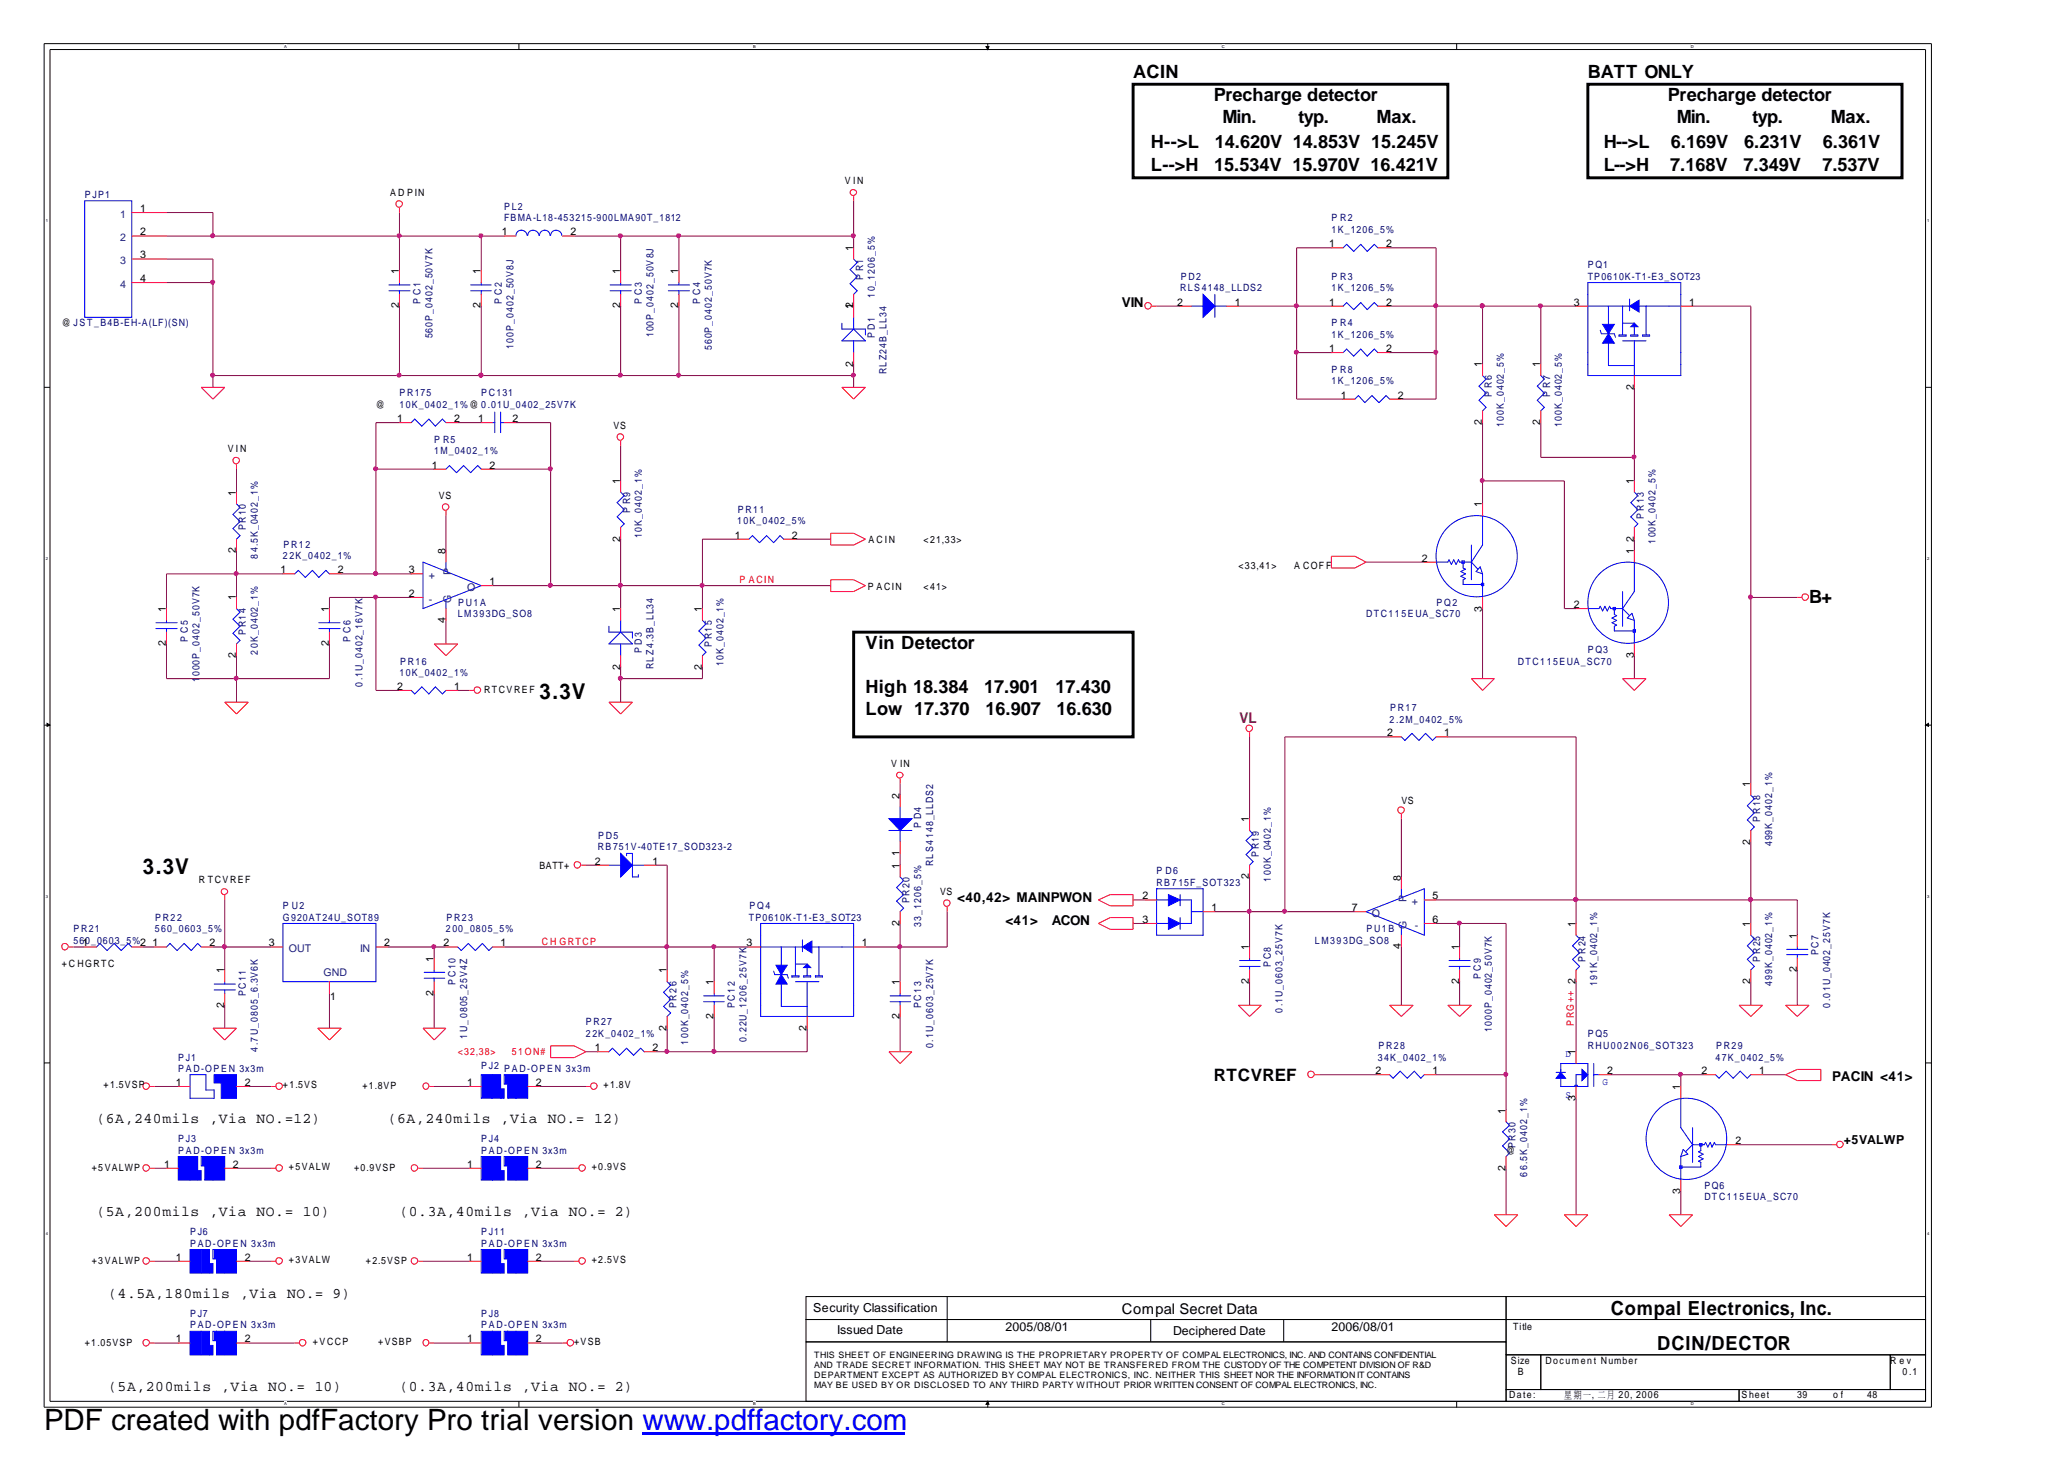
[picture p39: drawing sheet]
<svg xmlns="http://www.w3.org/2000/svg" width="297mm" height="210mm" viewBox="0 0 297 210" stroke-linecap="round" stroke-linejoin="round" font-family="sans-serif">
<defs><g id="words">
<text font-size="4.2" x="6.3" y="205.7">PDF created with pdfFactory Pro trial version www.pdffactory.com</text>
<g font-size="3.1">
<text x="77.6" y="100.6">3.3V</text>
<text x="20.6" y="125.7">3.3V</text>
</g>
<g font-size="2.8">
<text x="231.8" y="189.2">Compal Electronics, Inc.</text>
<text x="238.5" y="194.2">DCIN/DECTOR</text>
</g>
<g font-size="2.6">
<text x="163.1" y="11.3">ACIN</text>
<text x="228.5" y="11.3">BATT ONLY</text>
<text x="174.7" y="14.6">Precharge detector</text>
<text x="175.9" y="17.7">Min.</text>
<text x="186.9" y="17.7">typ.</text>
<text x="198.1" y="17.7">Max.</text>
<text x="240" y="14.6">Precharge detector</text>
<text x="241.3" y="17.7">Min.</text>
<text x="252.2" y="17.7">typ.</text>
<text x="263.5" y="17.7">Max.</text>
<text x="165.6" y="21.4">H--&gt;L</text>
<text x="174.8" y="21.4">14.620V 14.853V 15.245V</text>
<text x="230.8" y="21.4">H--&gt;L</text>
<text x="240.4" y="21.4">6.169V</text>
<text x="251" y="21.4">6.231V</text>
<text x="262.3" y="21.4">6.361V</text>
<text x="165.6" y="24.7">L--&gt;H</text>
<text x="174.8" y="24.7">15.534V 15.970V 16.421V</text>
<text x="230.8" y="24.7">L--&gt;H</text>
<text x="240.4" y="24.7">7.168V</text>
<text x="250.9" y="24.7">7.349V</text>
<text x="262.3" y="24.7">7.537V</text>
<text x="260.3" y="86.7">B+</text>
<text x="124.5" y="93.4">Vin Detector</text>
<text x="124.5" y="99.7">High 18.384</text>
<text x="141.6" y="99.7">17.901</text>
<text x="151.9" y="99.7">17.430</text>
<text x="124.5" y="102.8">Low 17.370</text>
<text x="141.8" y="102.8">16.907</text>
<text x="152.1" y="102.8">16.630</text>
</g>
<text font-size="2.5" x="174.7" y="155.5">RTCVREF</text>
<text font-size="2.1" fill="#804000" x="178.4" y="104.1">VL</text>
<g font-size="2.1">
<text x="13.9" y="161.6">(6A,240mils ,Via NO.=12)</text>
<text x="55.8" y="161.6">(6A,240mils ,Via NO.= 12)</text>
<text x="13.9" y="174.9">(5A,200mils ,Via NO.= 10)</text>
<text x="57.5" y="174.9">(0.3A,40mils ,Via NO.= 2)</text>
<text x="15.6" y="186.7">(4.5A,180mils ,Via NO.= 9)</text>
<text x="161.5" y="189">Compal Secret Data</text>
<text x="15.6" y="200.1">(5A,200mils ,Via NO.= 10)</text>
<text x="57.5" y="200.1">(0.3A,40mils ,Via NO.= 2)</text>
</g>
<g font-size="1.9">
<text x="161.5" y="44.2">VIN</text>
<text x="137.8" y="129.7">&lt;40,42&gt; MAINPWON</text>
<text x="144.7" y="133">&lt;41&gt;</text>
<text x="151.4" y="133">ACON</text>
<text x="263.7" y="155.5">PACIN &lt;41&gt;</text>
</g>
<g font-size="1.8">
<text x="265.3" y="164.6">+5VALWP</text>
<text x="117" y="188.8">Security Classification</text>
<text x="120.5" y="192">Issued Date</text>
<text x="144.7" y="191.4">2005/08/01</text>
<text x="191.6" y="191.4">2006/08/01</text>
<text x="168.8" y="192.1">Deciphered Date</text>
</g>
<g font-size="1.5" fill="#004080">
<text x="17.3" y="31.3">1</text>
<text x="17.3" y="34.7">2</text>
<text x="17.3" y="38">3</text>
<text x="17.3" y="41.4">4</text>
<text x="61.7" y="83.3">+</text>
<text x="64.9" y="82.7" transform="rotate(-90 64.9 82.7)">P</text>
<text x="61.7" y="86.7">-</text>
<text x="64.9" y="86.7" transform="rotate(-90 64.9 86.7)">G</text>
<text x="67.2" y="85">O</text>
<text x="197.4" y="131.9">O</text>
<text x="202.4" y="129.7" transform="rotate(-90 202.4 129.7)">P</text>
<text x="203.2" y="130.2">+</text>
<text x="41.6" y="137">OUT</text>
<text x="51.8" y="137">IN</text>
<text x="202.4" y="133.7" transform="rotate(-90 202.4 133.7)">G</text>
<text x="203.6" y="133.6">-</text>
<text x="46.6" y="140.4">GND</text>
</g>
<g font-size="1.5">
<text x="20.2" y="30.5">1</text>
<text x="20.2" y="33.9">2</text>
<text x="72.2" y="33.9">1</text>
<text x="82.1" y="33.9">2</text>
<text x="191.3" y="35.6">1</text>
<text x="199.5" y="35.6">2</text>
<text x="20.2" y="37.2">3</text>
<text x="20.2" y="40.6">4</text>
<text x="57.4" y="39.5" transform="rotate(-90 57.4 39.5)">1</text>
<text x="69.2" y="39.5" transform="rotate(-90 69.2 39.5)">1</text>
<text x="89.2" y="39.5" transform="rotate(-90 89.2 39.5)">1</text>
<text x="97.6" y="39.5" transform="rotate(-90 97.6 39.5)">1</text>
<text x="122.8" y="36.1" transform="rotate(-90 122.8 36.1)">1</text>
<text x="57.4" y="44.4" transform="rotate(-90 57.4 44.4)">2</text>
<text x="69.2" y="44.4" transform="rotate(-90 69.2 44.4)">2</text>
<text x="89.2" y="44.4" transform="rotate(-90 89.2 44.4)">2</text>
<text x="97.6" y="44.4" transform="rotate(-90 97.6 44.4)">2</text>
<text x="122.8" y="44.5" transform="rotate(-90 122.8 44.5)">1</text>
<text x="122.8" y="44.4" transform="rotate(-90 122.8 44.4)">2</text>
<text x="169.4" y="44">2</text>
<text x="177.7" y="44">1</text>
<text x="191.3" y="44">1</text>
<text x="199.5" y="44">2</text>
<text x="226.5" y="44">3</text>
<text x="243.1" y="44">1</text>
<text x="122.8" y="52.8" transform="rotate(-90 122.8 52.8)">2</text>
<text x="191.3" y="50.6">1</text>
<text x="199.5" y="50.6">2</text>
<text x="213.3" y="52.8" transform="rotate(-90 213.3 52.8)">1</text>
<text x="221.7" y="52.8" transform="rotate(-90 221.7 52.8)">1</text>
<text x="193" y="57.3">1</text>
<text x="201.2" y="57.3">2</text>
<text x="235.1" y="56.1" transform="rotate(-90 235.1 56.1)">2</text>
<text x="57.1" y="60.7">1</text>
<text x="65.4" y="60.7">2</text>
<text x="68.8" y="60.7">1</text>
<text x="73.7" y="60.7">2</text>
<text x="213.3" y="61.1" transform="rotate(-90 213.3 61.1)">2</text>
<text x="221.7" y="61.1" transform="rotate(-90 221.7 61.1)">2</text>
<text x="34" y="71.3" transform="rotate(-90 34 71.3)">1</text>
<text x="62.1" y="67.4">1</text>
<text x="70.4" y="67.4">2</text>
<text x="89.2" y="69.6" transform="rotate(-90 89.2 69.6)">1</text>
<text x="235.1" y="69.6" transform="rotate(-90 235.1 69.6)">1</text>
<text x="89.2" y="77.9" transform="rotate(-90 89.2 77.9)">2</text>
<text x="105.7" y="77.5">1</text>
<text x="114" y="77.5">2</text>
<text x="213.3" y="73" transform="rotate(-90 213.3 73)">1</text>
<text x="235.1" y="77.9" transform="rotate(-90 235.1 77.9)">2</text>
<text x="34" y="79.6" transform="rotate(-90 34 79.6)">2</text>
<text x="40.4" y="82.5">1</text>
<text x="48.6" y="82.5">2</text>
<text x="58.8" y="82.5">3</text>
<text x="64.1" y="79.7" transform="rotate(-90 64.1 79.7)">8</text>
<text x="204.6" y="80.8">2</text>
<text x="235.1" y="79.7" transform="rotate(-90 235.1 79.7)">1</text>
<text x="23.9" y="88.1" transform="rotate(-90 23.9 88.1)">1</text>
<text x="34" y="86.4" transform="rotate(-90 34 86.4)">1</text>
<text x="47.3" y="88.1" transform="rotate(-90 47.3 88.1)">1</text>
<text x="58.8" y="85.9">2</text>
<text x="64.1" y="89.6" transform="rotate(-90 64.1 89.6)">4</text>
<text x="70.4" y="84.2">1</text>
<text x="89.2" y="88.1" transform="rotate(-90 89.2 88.1)">1</text>
<text x="101" y="88.1" transform="rotate(-90 101 88.1)">1</text>
<text x="213.3" y="88" transform="rotate(-90 213.3 88)">3</text>
<text x="226.5" y="87.5">2</text>
<text x="23.9" y="93" transform="rotate(-90 23.9 93)">2</text>
<text x="34" y="94.7" transform="rotate(-90 34 94.7)">2</text>
<text x="47.3" y="93" transform="rotate(-90 47.3 93)">2</text>
<text x="235.1" y="94.7" transform="rotate(-90 235.1 94.7)">3</text>
<text x="57.1" y="99.2">2</text>
<text x="65.4" y="99.2">1</text>
<text x="89.2" y="96.4" transform="rotate(-90 89.2 96.4)">2</text>
<text x="101" y="96.4" transform="rotate(-90 101 96.4)">2</text>
<text x="199.6" y="105.9">2</text>
<text x="207.9" y="105.9">1</text>
<text x="251.9" y="113.2" transform="rotate(-90 251.9 113.2)">1</text>
<text x="129.5" y="114.9" transform="rotate(-90 129.5 114.9)">2</text>
<text x="179.7" y="118.3" transform="rotate(-90 179.7 118.3)">1</text>
<text x="85.6" y="124.4">2</text>
<text x="93.9" y="124.4">1</text>
<text x="129.5" y="125" transform="rotate(-90 129.5 125)">1</text>
<text x="129.5" y="123.1" transform="rotate(-90 129.5 123.1)">1</text>
<text x="251.9" y="121.5" transform="rotate(-90 251.9 121.5)">2</text>
<text x="164.4" y="129.4">2</text>
<text x="174.3" y="131.1">1</text>
<text x="179.7" y="126.5" transform="rotate(-90 179.7 126.5)">2</text>
<text x="194.6" y="131.1">7</text>
<text x="201.6" y="126.7" transform="rotate(-90 201.6 126.7)">8</text>
<text x="206.2" y="129.4">5</text>
<text x="11.9" y="136.2">1</text>
<text x="21.9" y="136.2">1</text>
<text x="30.1" y="136.2">2</text>
<text x="38.7" y="136.2">3</text>
<text x="55.3" y="136.2">2</text>
<text x="63.8" y="136.2">2</text>
<text x="72.1" y="136.2">1</text>
<text x="107.4" y="136.2">3</text>
<text x="124" y="136.2">1</text>
<text x="129.5" y="133.2" transform="rotate(-90 129.5 133.2)">2</text>
<text x="164.4" y="132.8">3</text>
<text x="179.7" y="136.7" transform="rotate(-90 179.7 136.7)">1</text>
<text x="201.6" y="136.6" transform="rotate(-90 201.6 136.6)">4</text>
<text x="206.2" y="132.8">6</text>
<text x="210" y="136.7" transform="rotate(-90 210 136.7)">1</text>
<text x="226.7" y="133.4" transform="rotate(-90 226.7 133.4)">1</text>
<text x="251.9" y="133.4" transform="rotate(-90 251.9 133.4)">1</text>
<text x="258.6" y="135.1" transform="rotate(-90 258.6 135.1)">1</text>
<text x="32.3" y="140.1" transform="rotate(-90 32.3 140.1)">1</text>
<text x="47.5" y="143.9">1</text>
<text x="62.4" y="143.3" transform="rotate(-90 62.4 143.3)">2</text>
<text x="62.4" y="138.4" transform="rotate(-90 62.4 138.4)">1</text>
<text x="95.9" y="140.1" transform="rotate(-90 95.9 140.1)">1</text>
<text x="102.7" y="141.7" transform="rotate(-90 102.7 141.7)">1</text>
<text x="129.5" y="141.7" transform="rotate(-90 129.5 141.7)">1</text>
<text x="179.7" y="141.6" transform="rotate(-90 179.7 141.6)">2</text>
<text x="210" y="141.6" transform="rotate(-90 210 141.6)">2</text>
<text x="251.9" y="141.6" transform="rotate(-90 251.9 141.6)">2</text>
<text x="258.6" y="139.9" transform="rotate(-90 258.6 139.9)">2</text>
<text x="32.3" y="145" transform="rotate(-90 32.3 145)">2</text>
<text x="95.9" y="148.3" transform="rotate(-90 95.9 148.3)">2</text>
<text x="102.7" y="146.7" transform="rotate(-90 102.7 146.7)">2</text>
<text x="116.1" y="148.3" transform="rotate(-90 116.1 148.3)">2</text>
<text x="129.5" y="146.7" transform="rotate(-90 129.5 146.7)">2</text>
<text x="85.6" y="151.2">1</text>
<text x="93.9" y="151.2">2</text>
<text x="198" y="154.5">2</text>
<text x="206.2" y="154.5">1</text>
<text x="226.7" y="151.8" transform="rotate(-90 226.7 151.8)">1</text>
<text x="231.3" y="154.5">2</text>
<text x="244.9" y="154.5">2</text>
<text x="253.2" y="154.5">1</text>
<text x="25.3" y="156.2">1</text>
<text x="35.2" y="156.2">2</text>
<text x="67.2" y="156.2">1</text>
<text x="77.1" y="156.2">2</text>
<text x="216.7" y="160.2" transform="rotate(-90 216.7 160.2)">1</text>
<text x="226.7" y="158.3" transform="rotate(-90 226.7 158.3)">3</text>
<text x="241.8" y="156.8" transform="rotate(-90 241.8 156.8)">1</text>
<text x="23.6" y="168">1</text>
<text x="33.5" y="168">2</text>
<text x="67.2" y="168">1</text>
<text x="77.1" y="168">2</text>
<text x="249.8" y="164.6">2</text>
<text x="216.7" y="168.4" transform="rotate(-90 216.7 168.4)">2</text>
<text x="241.8" y="171.8" transform="rotate(-90 241.8 171.8)">3</text>
<text x="25.3" y="181.4">1</text>
<text x="35.2" y="181.4">2</text>
<text x="67.2" y="181.4">1</text>
<text x="77.1" y="181.4">2</text>
<text x="25.3" y="193.1">1</text>
<text x="35.2" y="193.1">2</text>
<text x="67.2" y="193.1">1</text>
<text x="77.1" y="193.1">2</text>
</g>
<g font-size="1.4" fill="#000080">
<text x="12.2" y="28.5">P JP1</text>
<text x="72.6" y="30.2">P L2</text>
<text x="72.6" y="31.8">FBMA-L18-453215-900LMA90T_1812</text>
<text x="191.6" y="31.8">P R2</text>
<text x="191.6" y="33.5">1K_1206_5%</text>
<text x="124.2" y="40.3" transform="rotate(-90 124.2 40.3)">P R1</text>
<text x="169.8" y="41.9">RLS 4148_LLDS2</text>
<text x="169.9" y="40.2">P D2</text>
<text x="191.6" y="40.2">P R3</text>
<text x="191.6" y="41.9">1K_1206_5%</text>
<text x="228.5" y="38.5">P Q1</text>
<text x="228.5" y="40.2">TP0610K-T1-E3_SOT23</text>
<text x="60.5" y="43.7" transform="rotate(-90 60.5 43.7)">P C1</text>
<text x="72.2" y="43.7" transform="rotate(-90 72.2 43.7)">P C2</text>
<text x="92.4" y="43.7" transform="rotate(-90 92.4 43.7)">P C3</text>
<text x="100.8" y="43.7" transform="rotate(-90 100.8 43.7)">P C4</text>
<text x="125.9" y="42.9" transform="rotate(-90 125.9 42.9)">10_1206_5%</text>
<text x="191.6" y="46.9">P R4</text>
<text x="62.2" y="48.7" transform="rotate(-90 62.2 48.7)">560P_0402_50V7K</text>
<text x="73.9" y="50.2" transform="rotate(-90 73.9 50.2)">100P_0402_50V8J</text>
<text x="94.1" y="48.5" transform="rotate(-90 94.1 48.5)">100P_0402_50V8J</text>
<text x="102.4" y="50.4" transform="rotate(-90 102.4 50.4)">560P_0402_50V7K</text>
<text x="125.9" y="48.7" transform="rotate(-90 125.9 48.7)">P D1</text>
<text x="127.6" y="53.9" transform="rotate(-90 127.6 53.9)">RLZ24B_LL34</text>
<text x="191.6" y="48.6">1K_1206_5%</text>
<text x="191.6" y="53.7">P R8</text>
<text x="57.5" y="57">P R175</text>
<text x="57.5" y="58.7">10K_0402_1%@ 0.01U_0402_25V7K</text>
<text x="69.3" y="57">P C131</text>
<text x="191.6" y="55.3">1K_1206_5%</text>
<text x="214.7" y="57.1" transform="rotate(-90 214.7 57.1)">P R6</text>
<text x="223.1" y="57.1" transform="rotate(-90 223.1 57.1)">P R7</text>
<text x="62.5" y="63.7">P R5</text>
<text x="62.5" y="65.4">1M_0402_1%</text>
<text x="216.4" y="61.5" transform="rotate(-90 216.4 61.5)">100K_0402_5%</text>
<text x="224.8" y="61.5" transform="rotate(-90 224.8 61.5)">100K_0402_5%</text>
<text x="35.4" y="76.3" transform="rotate(-90 35.4 76.3)">P R10</text>
<text x="90.7" y="73.8" transform="rotate(-90 90.7 73.8)">P R9</text>
<text x="92.4" y="77.4" transform="rotate(-90 92.4 77.4)">10K_0402_1%</text>
<text x="106.1" y="75.5">10K_0402_5%</text>
<text x="106.2" y="73.8">P R11</text>
<text x="236.6" y="74.6" transform="rotate(-90 236.6 74.6)">P R13</text>
<text x="37.1" y="80.4" transform="rotate(-90 37.1 80.4)">84.5K_0402_1%</text>
<text x="40.7" y="80.4">22K_0402_1%</text>
<text x="40.8" y="78.8">P R12</text>
<text x="238.3" y="78.2" transform="rotate(-90 238.3 78.2)">100K_0402_5%</text>
<text x="65.9" y="88.8">LM393DG_SO8</text>
<text x="66" y="87.2">P U1A</text>
<text x="196.6" y="88.8">DT C115E UA_SC70</text>
<text x="206.8" y="87.2">P Q2</text>
<text x="27" y="92.3" transform="rotate(-90 27 92.3)">P C5</text>
<text x="35.4" y="91.4" transform="rotate(-90 35.4 91.4)">P R14</text>
<text x="37.1" y="94.2" transform="rotate(-90 37.1 94.2)">20K_0402_1%</text>
<text x="50.5" y="92.3" transform="rotate(-90 50.5 92.3)">P C6</text>
<text x="57.6" y="95.6">P R16</text>
<text x="92.4" y="94" transform="rotate(-90 92.4 94)">P D3</text>
<text x="102.4" y="93.1" transform="rotate(-90 102.4 93.1)">P R15</text>
<text x="104.1" y="95.8" transform="rotate(-90 104.1 95.8)">10K_0402_1%</text>
<text x="218.4" y="95.6">DT C115EUA_SC70</text>
<text x="228.5" y="93.9">P Q3</text>
<text x="28.7" y="98.1" transform="rotate(-90 28.7 98.1)">1</text>
<text x="28.7" y="97.3" transform="rotate(-90 28.7 97.3)">000P_0402_50V7K</text>
<text x="52.2" y="98.8" transform="rotate(-90 52.2 98.8)">0.1U_0402_16V7K</text>
<text x="57.5" y="97.2">10K_0402_1%</text>
<text x="94.1" y="96.3" transform="rotate(-90 94.1 96.3)">RLZ 4.3B_LL34</text>
<text x="200" y="104">2.2M_0402_5%</text>
<text x="200.1" y="102.3">P R17</text>
<text x="132.6" y="119.1" transform="rotate(-90 132.6 119.1)">P D4</text>
<text x="253.3" y="118.2" transform="rotate(-90 253.3 118.2)">P R18</text>
<text x="86" y="122.4">RB 751V-40TE17_SOD323-2</text>
<text x="86.1" y="120.7">P D5</text>
<text x="134.3" y="124.6" transform="rotate(-90 134.3 124.6)">RLS 4148_LLDS2</text>
<text x="166.5" y="125.7">P D6</text>
<text x="181.2" y="123.3" transform="rotate(-90 181.2 123.3)">P R19</text>
<text x="255" y="121.8" transform="rotate(-90 255 121.8)">499K_0402_1%</text>
<text x="40.7" y="130.7">P U2</text>
<text x="107.9" y="130.7">P Q4</text>
<text x="130.9" y="130" transform="rotate(-90 130.9 130)">P R20</text>
<text x="166.5" y="127.4">RB 715F_SOT323</text>
<text x="182.9" y="126.8" transform="rotate(-90 182.9 126.8)">100K_0402_1%</text>
<text x="10.6" y="134.1">P R21</text>
<text x="10.6" y="135.8">560_0603_5%2</text>
<text x="22.3" y="134.1">560_0603_5%</text>
<text x="22.4" y="132.4">P R22</text>
<text x="40.7" y="132.4">G920AT24U_SOT89</text>
<text x="64.2" y="134.1">200_0805_5%</text>
<text x="64.3" y="132.4">P R23</text>
<text x="107.8" y="132.4">TP0610K-T1-E3_SOT23</text>
<text x="132.6" y="133.4" transform="rotate(-90 132.6 133.4)">33_1206_5%</text>
<text x="189.2" y="135.8">LM393DG_SO8</text>
<text x="196.7" y="134.1">P U1B</text>
<text x="261.7" y="137.4" transform="rotate(-90 261.7 137.4)">P C7</text>
<text x="35.4" y="143.4" transform="rotate(-90 35.4 143.4)">P C11</text>
<text x="65.5" y="141.7" transform="rotate(-90 65.5 141.7)">P C10</text>
<text x="182.9" y="139.1" transform="rotate(-90 182.9 139.1)">P C8</text>
<text x="213.1" y="140.9" transform="rotate(-90 213.1 140.9)">P C9</text>
<text x="228.2" y="138.4" transform="rotate(-90 228.2 138.4)">P R24</text>
<text x="229.9" y="141.9" transform="rotate(-90 229.9 141.9)">191K_0402_1%</text>
<text x="253.3" y="138.4" transform="rotate(-90 253.3 138.4)">P R25</text>
<text x="255" y="141.9" transform="rotate(-90 255 141.9)">499K_0402_1%</text>
<text x="67.2" y="149.5" transform="rotate(-90 67.2 149.5)">1U_0805_25V4Z</text>
<text x="84.3" y="147.5">P R27</text>
<text x="84.3" y="149.2">22K_0402_1%</text>
<text x="97.4" y="145" transform="rotate(-90 97.4 145)">P R26</text>
<text x="105.7" y="145" transform="rotate(-90 105.7 145)">P C12</text>
<text x="107.4" y="150" transform="rotate(-90 107.4 150)">0.22U_1206_25V7K</text>
<text x="132.6" y="145" transform="rotate(-90 132.6 145)">P C13</text>
<text x="184.6" y="145.7" transform="rotate(-90 184.6 145.7)">0.1U_0603_25V7K</text>
<text x="214.7" y="148.4" transform="rotate(-90 214.7 148.4)">1000P_0402_50V7K</text>
<text x="228.5" y="149.2">P Q5</text>
<text x="263.4" y="145" transform="rotate(-90 263.4 145)">0.01U_0402_25V7K</text>
<text x="25.7" y="152.6">P J1</text>
<text x="25.7" y="154.3">P A D-OP E N 3x3m</text>
<text x="37.1" y="151.3" transform="rotate(-90 37.1 151.3)">4.7U_0805_6.3V6K</text>
<text x="69.3" y="153.8">P J2</text>
<text x="72.6" y="154.3">P A D-OP E N 3x3m</text>
<text x="99.1" y="150.3" transform="rotate(-90 99.1 150.3)">100K_0402_5%</text>
<text x="134.3" y="150.8" transform="rotate(-90 134.3 150.8)">0.1U_0603_25V7K</text>
<text x="198.3" y="152.6">34K_0402_1%</text>
<text x="198.4" y="150.9">P R28</text>
<text x="228.5" y="150.9">RHU002N06_SOT323</text>
<text x="246.9" y="152.6">47K_0402_5%</text>
<text x="247" y="150.9">P R29</text>
<text x="25.7" y="164.3">P J3</text>
<text x="25.7" y="166">P A D-OP E N 3x3m</text>
<text x="69.3" y="164.3">P J4</text>
<text x="69.3" y="166">P A D-OP E N 3x3m</text>
<text x="218.1" y="165.2" transform="rotate(-90 218.1 165.2)">P R30</text>
<text x="219.8" y="169.3" transform="rotate(-90 219.8 169.3)">66.5K_0402_1%</text>
<text x="245.3" y="171">P Q6</text>
<text x="245.3" y="172.6">DT C115EUA_SC70</text>
<text x="27.3" y="177.7">P J6</text>
<text x="27.3" y="179.4">P A D-OP E N 3x3m</text>
<text x="69.3" y="177.7">P J11</text>
<text x="69.3" y="179.4">P A D-OP E N 3x3m</text>
<text x="27.3" y="189.4">P J7</text>
<text x="27.3" y="191.1">P A D-OP E N 3x3m</text>
<text x="69.3" y="189.4">P J8</text>
<text x="69.3" y="191.1">P A D-OP E N 3x3m</text>
</g>
<g font-size="1.4">
<text x="56.1" y="28.2">A D P IN</text>
<text x="121.6" y="26.5">V IN</text>
<text x="8.9" y="46.9">@ JS T _B4B-EH-A(LF)(SN)</text>
<text x="54.1" y="58.7">@</text>
<text x="32.8" y="65">V IN</text>
<text x="88.3" y="61.7">VS</text>
<text x="63.2" y="71.7">VS</text>
<text x="125" y="78.2">A C IN</text>
<text x="132.9" y="78.2">&lt;21,33&gt;</text>
<text x="178.2" y="81.8">&lt;33,41&gt;</text>
<text x="186.3" y="81.8">A COF F</text>
<text x="124.9" y="84.9">P A CIN</text>
<text x="132.9" y="84.9">&lt;41&gt;</text>
<text x="69.7" y="99.8">RT CV RE F</text>
<text x="128.3" y="110.3">V IN</text>
<text x="201.7" y="115.7">VS</text>
<text x="77.6" y="125.1">BATT+</text>
<text x="28.6" y="127.1">R T CV RE F</text>
<text x="135.3" y="128.8">VS</text>
<text x="8.9" y="139.1">+ C HGRT C</text>
<text x="14.9" y="156.6">+1.5VSP</text>
<text x="40.7" y="156.6">+1.5VS</text>
<text x="52.2" y="156.7">+1.8VP</text>
<text x="86.9" y="156.6">+1.8V</text>
<text x="216.7" y="166">@</text>
<text x="13.2" y="168.5">+5VALWP</text>
<text x="41.6" y="168.3">+5VALW</text>
<text x="51" y="168.5">+0.9VSP</text>
<text x="85.2" y="168.3">+0.9VS</text>
<text x="13.2" y="181.9">+3VALWP</text>
<text x="41.6" y="181.7">+3VALW</text>
<text x="52.7" y="181.9">+2.5VSP</text>
<text x="85.2" y="181.7">+2.5VS</text>
<text x="217.8" y="191.3">Title</text>
<text x="12.2" y="193.6">+1.05VSP</text>
<text x="45" y="193.5">+V CCP</text>
<text x="54.4" y="193.5">+VSBP</text>
<text x="82.6" y="193.5">+VSB</text>
<text x="217.4" y="196.2">Size</text>
<text x="218.4" y="197.8">B</text>
<text x="222.4" y="196.2">Document Number</text>
<text x="272" y="196.2">R e v</text>
<text x="273.8" y="197.8">0.1</text>
<text x="217.2" y="201.2">Date:</text>
<text x="225.1" y="201.2">星, 二</text>
<text x="226.5" y="201.2">期 月, 2006</text>
<text x="227.8" y="201.2">一 20</text>
<text x="250.6" y="201.2">S heet</text>
<text x="258.7" y="201.2">39</text>
<text x="263.8" y="201.2">o f</text>
<text x="268.7" y="201.2">48</text>
</g>
<g font-size="1.4" fill="#f00">
<text x="106.4" y="83.9">P A CIN</text>
<text x="78" y="135.9">C H GRT CP</text>
<text x="226.5" y="147.6" transform="rotate(-90 226.5 147.6)">P RG ++ 2</text>
<text x="65.9" y="151.7">&lt;32,38&gt;</text>
<text x="73.7" y="151.7">51ON#</text>
</g>
<g font-size="1.4" fill="#00f">
<text x="225.3" y="152.1">D</text>
<text x="225.3" y="157.9">S</text>
<text x="230.6" y="156.1">G</text>
</g>
<g font-size="1.3">
<text x="117.2" y="195.4">THIS SHEET OF ENGINEERING DRAWING IS THE PROPRIETARY PROPERTY OF COMPAL ELECTRONICS, INC. AND CONTAINS CONFIDENTIAL</text>
<text x="117.2" y="196.9">AND TRADE SECRET INFORMATION. THIS SHEET MAY NOT BE TRANSFERED FROM THE CUSTODY OF THE COMPETENT DIVISION OF R&amp;D</text>
<text x="117.2" y="198.3">DEPARTMENT EXCEPT AS AUTHORIZED BY COMPAL ELECTRONICS, INC. NEITHER THIS SHEET NOR THE INFORMATION IT CONTAINS</text>
<text x="117.2" y="199.7">MAY BE USED BY OR DISCLOSED TO ANY THIRD PARTY WITHOUT PRIOR WRITTEN CONSENT OF COMPAL ELECTRONICS, INC.</text>
</g>
<g font-size=".6">
<text x="40.9" y="6.9">A</text>
<text x="108.4" y="6.9">B</text>
<text x="175.9" y="6.9">C</text>
<text x="243.3" y="6.9">D</text>
<text x="6.6" y="31.9">1</text>
<text x="277.4" y="31.9">1</text>
<text x="6.6" y="80.5">2</text>
<text x="277.4" y="80.5">2</text>
<text x="6.6" y="129.1">3</text>
<text x="277.4" y="129.1">3</text>
<text x="6.6" y="177.7">4</text>
<text x="277.4" y="177.7">4</text>
<text x="40.9" y="202.2">A</text>
<text x="108.4" y="202.2">B</text>
<text x="175.9" y="202.2">C</text>
<text x="243.3" y="202.2">D</text>
</g>
</g></defs>
<path d="M6.3 6.3h271.7v196.2h-271.7zM7.2 7.1h269.9v194.5h-269.9z" fill="none" stroke="#000" stroke-width=".14"/>
<g fill="#fff">
<path d="M40.9 6.4h.4v.6h-.4z"/>
<path d="M40.9 201.7h.4v.6h-.4z"/>
</g>
<path d="M74.7 6.3v.8M74.7 201.6v.9" fill="none" stroke="#000" stroke-width=".14"/>
<g fill="#fff">
<path d="M108.4 6.4h.4v.6h-.4z"/>
<path d="M108.4 201.7h.4v.6h-.4z"/>
</g>
<path d="M142.2 6.3v.8M142.2 201.6v.9" fill="none" stroke="#000" stroke-width=".14"/>
<g fill="#000" stroke="#000" stroke-width=".14">
<path d="M141.9 6.7h.4l-.1 .4z" fill-rule="evenodd"/>
<path d="M142.2 201.6l.1 .4h-.4z" fill-rule="evenodd"/>
</g>
<g fill="#fff">
<path d="M175.9 6.4h.4v.6h-.4z"/>
<path d="M175.9 201.7h.4v.6h-.4z"/>
</g>
<path d="M209.6 6.3v.8M209.6 201.6v.9" fill="none" stroke="#000" stroke-width=".14"/>
<g fill="#fff">
<path d="M243.3 6.4h.5v.6h-.5z"/>
<path d="M243.3 201.7h.5v.6h-.5z"/>
<path d="M6.6 31.4h.3v.6h-.3z"/>
<path d="M277.4 31.4h.3v.6h-.3z"/>
<path d="M6.6 80h.3v.6h-.3z"/>
<path d="M277.4 80h.3v.6h-.3z"/>
</g>
<path d="M6.3 55.7h.9M277.1 55.7h.9" fill="none" stroke="#000" stroke-width=".14"/>
<g fill="#fff">
<path d="M6.6 128.6h.3v.6h-.3z"/>
<path d="M277.4 128.6h.3v.6h-.3z"/>
</g>
<path d="M6.3 104.3h.9M277.1 104.3h.9" fill="none" stroke="#000" stroke-width=".14"/>
<g fill="#000" stroke="#000" stroke-width=".14">
<path d="M6.8 104.1l.4 .2-.4 .2z" fill-rule="evenodd"/>
<path d="M277.1 104.3l.4-.2v.4z" fill-rule="evenodd"/>
</g>
<g fill="#fff">
<path d="M6.6 177.2h.3v.6h-.3z"/>
<path d="M277.4 177.2h.3v.6h-.3z"/>
</g>
<g fill="none" stroke="#000" stroke-width=".14">
<path d="M6.3 152.9h.9M277.1 152.9h.9M116 186.5h100.7v3.3h-100.7zM116 189.8h100.7v3.3h-100.7zM116 193.1h100.7v8.5h-100.7zM136.3 186.5v6.6M165.6 189.8v3.3M184.7 189.8v3.3M216.7 186.5h60.4v3.3h-60.4zM216.7 189.8h60.4v5.1h-60.4zM216.7 194.9h5v5h-5zM216.7 199.9h33.6v1.7h-33.6z"/>
<path d="M221.7 194.9h50.3v5h-50.3zM250.3 199.9h26.8v1.7h-26.8zM272 194.9h5.1v5h-5.1z"/>
</g>
<g fill="none" stroke="#800040" stroke-width=".14">
<path d="M24 34h48.6M24 30.6h6.6v3.4M24 37.3h6.6v18.4M57.5 30.6v8.4M69.3 34v5M82.6 34h40.3M89.3 34v5M97.7 34v5M122.9 28.9v6.8M191.6 35.7h-5v21.7h6.7M200 35.7h6.7v21.7h-5M24 40.7h6.6"/>
<path d="M30.6 54h92.3M57.5 44v10M69.3 44v10M89.3 44v10M97.7 44v10M122.9 52.4v3.3M166.5 44h3.3M178.2 44h13.4M186.6 50.7h5M200 44h26.8M200 50.7h6.7M213.4 44v8.4"/>
<path d="M221.7 44v8.4M235.2 55.7v13.5M243.6 44h8.4v68.7M34 67.5v3.3M34 79.2v6.8M54.1 67.5h8.4M57.5 60.8h-3.4v21.8M64.2 74.2v5M65.9 60.8h3.4M70.9 67.5h8.3M74.3 60.8h4.9v23.5M89.3 64.1v5.1"/>
<path d="M89.3 77.6v10M106.1 77.6h-5v10M114.5 77.6h5M213.4 60.8v11.7M213.4 69.2h11.7v18.4h1.7M221.7 60.8v5h13.5M235.2 77.6v1.6M24 92.6v5h23.4v-5M34 94.3v6.7M40.7 82.6h-16.7v5M49.1 82.6h10.1M54.1 86v13.3h3.4"/>
<path d="M59.2 86h-11.8v1.6M64.2 89.3v3.3M65.9 99.3h1.7M70.9 84.3h48.6M89.3 95.9v5.1M101.1 95.9v1.7h-11.8M196.6 80.9h8.4M213.4 87.6v10M235.2 94.3v3.3M252 86h6.7M129.5 112.7v1.7M179.8 106v11.8"/>
<path d="M200 106h-15.1v25.2M201.7 117.8v8.4M208.4 106h18.4v26.9M10.6 136.2h1.6M20.6 136.2h1.7M30.6 136.2h8.4M32.3 129.5v10M55.8 136.2h8.4M62.5 136.2v1.7M72.6 136.2h35.2M84.3 124.5h1.7M94.4 124.5h1.6v15"/>
<path d="M102.8 136.2v5M129.5 122.8v1.7M129.5 132.9v8.3M136.3 131.2v5h-11.8M163.1 129.5h1.7M163.1 132.9h1.7M174.8 131.2h20.2M179.8 126.2v10M201.7 136.2v8.4M206.7 129.5h52v5M206.7 132.9h10v26.8M210.1 132.9v3.3"/>
<path d="M252 121.1v11.8M258.7 139.5v5.1M22.3 156.3h3.4M32.3 144.6v3.3M35.7 156.3h3.3M47.4 142.9v5M62.5 142.9v5M62.5 156.3h5.1M77.6 156.3h6.7M84.3 151.3h1.7M96 147.9v3.4M102.8 146.2v5.1"/>
<path d="M116.2 147.9v3.4h-21.8M129.5 146.2v5.1M179.8 141.2v3.4M189.9 154.6h8.4M206.7 154.6h10M210.1 141.2v3.4M226.8 141.2v10.1M226.8 158v16.8M231.8 154.6h13.5M241.9 154.6v1.7M252 141.2v3.4M253.7 154.6h3.3"/>
<path d="M22.3 168.1h1.7M34 168.1h5M60.9 168.1h6.7M77.6 168.1h5M216.7 168.1v6.7M241.9 171.4v3.4M250.3 164.7h13.4M22.3 193.2h3.4M22.3 181.5h3.4M35.7 193.2h6.7M35.7 181.5h3.3M60.9 181.5h6.7"/>
<path d="M62.5 193.2h5.1M77.6 193.2h3.3M77.6 181.5h5"/>
</g>
<g fill="none" stroke="#f00" stroke-width=".14">
<path d="M57.5 29.9v.7M57.5 39v1.7M122.9 28.2v.7M29 55.7h3.3l-1.7 1.7zM57.5 42.3v1.7M121.2 55.7h3.3l-1.6 1.7zM165.8 44h.7M34 66.8v.7M64.2 73.5v.7M89.3 63.4v.7M119.5 76.7h3.4l1.6 .9-1.6 .8h-3.4zM235.2 79.2v1.7"/>
<path d="M57.5 99.3h1.7M62.5 92.6h3.4l-1.7 1.7zM64.2 99.3h1.7M67.6 99.3h.6M119.5 83.4h3.4l1.6 .9-1.6 .8h-3.4zM191.6 80h3.4l1.6 .9-1.6 .8h-3.4zM211.8 97.6h3.3l-1.7 1.7zM226.8 87.6h1.7M233.5 97.6h3.4l-1.7 1.7zM235.2 92.6v1.7M258.7 86h.6M32.3 101h3.4l-1.7 1.7z"/>
<path d="M87.6 101h3.4l-1.7 1.7zM129.5 112v.7M179.8 105.3v.7M201.7 117.1v.7M9.9 136.2h.7M32.3 128.8v.7M83.7 124.5h.6M107.8 136.2h1.7M122.9 136.2h1.6M136.3 130.5v.7M158.1 132.9l1.7-.9h3.3v1.7h-3.3zM158.1 129.5l1.7-.8h3.3v1.6h-3.3z"/>
<path d="M195 131.2h1.6M201.7 126.2v1.7M201.7 134.5v1.7M205 129.5h1.7M205 132.9h1.7M21.6 156.3h.7M30.6 147.9h3.4l-1.7 1.7zM39 156.3h.7M45.7 147.9h3.4l-1.7 1.7zM60.9 147.9h3.3l-1.7 1.7zM61.8 156.3h.7M79.2 150.5h3.4l1.7 .8-1.7 .9h-3.4z"/>
<path d="M84.3 156.3h.7M102.8 141.2v1.7M102.8 144.6v1.6M116.2 146.2v1.7M127.9 151.3h3.3l-1.7 1.7zM129.5 141.2v1.7M129.5 144.6v1.6M178.2 144.6h3.3l-1.7 1.6zM189.2 154.6h.7M200 144.6h3.4l-1.7 1.6zM208.4 144.6h3.4l-1.7 1.6zM250.3 144.6h3.4l-1.7 1.6z"/>
<path d="M257 154.6l1.7-.7h3.3v1.6h-3.3zM257 144.6h3.3l-1.6 1.6zM21.6 168.1h.7M39 168.1h.7M60.2 168.1h.7M82.6 168.1h.7M215.1 174.8h3.3l-1.7 1.7zM225.1 174.8h3.4l-1.7 1.7zM240.2 174.8h3.4l-1.7 1.7zM263.7 164.7h.6M21.6 181.5h.7M21.6 193.2h.7"/>
<path d="M39 181.5h.7M42.4 193.2h.7M60.2 181.5h.7M61.8 193.2h.7M80.9 193.2h.7M82.6 181.5h.7"/>
<circle cx="57.4" cy="29.3" r=".48"/>
<circle cx="122.8" cy="27.7" r=".45"/>
<circle cx="165.2" cy="44" r=".48"/>
<circle cx="34" cy="66.3" r=".48"/>
<circle cx="64.1" cy="72.9" r=".48"/>
<circle cx="89.3" cy="62.9" r=".48"/>
<circle cx="68.7" cy="99.3" r=".48"/>
<circle cx="259.8" cy="85.9" r=".48"/>
<circle cx="129.5" cy="111.5" r=".45"/>
<circle cx="179.8" cy="104.8" r=".48"/>
<circle cx="201.6" cy="116.5" r=".48"/>
<circle cx="9.3" cy="136.2" r=".48"/>
<circle cx="32.3" cy="128.3" r=".45"/>
<circle cx="83.1" cy="124.4" r=".48"/>
<circle cx="136.3" cy="129.9" r=".48"/>
<circle cx="21" cy="156.3" r=".48"/>
<circle cx="40.2" cy="156.3" r=".48"/>
<circle cx="61.3" cy="156.3" r=".45"/>
<circle cx="85.5" cy="156.3" r=".48"/>
<circle cx="188.7" cy="154.6" r=".48"/>
<circle cx="21" cy="168" r=".48"/>
<circle cx="40.2" cy="168" r=".48"/>
<circle cx="59.6" cy="168" r=".48"/>
<circle cx="83.8" cy="168" r=".48"/>
<circle cx="264.8" cy="164.6" r=".48"/>
<circle cx="21" cy="193.2" r=".48"/>
<circle cx="21" cy="181.4" r=".48"/>
<circle cx="40.2" cy="181.4" r=".48"/>
<circle cx="43.6" cy="193.2" r=".48"/>
<circle cx="59.6" cy="181.4" r=".48"/>
<circle cx="61.3" cy="193.2" r=".45"/>
<circle cx="82.1" cy="193.2" r=".48"/>
<circle cx="83.8" cy="181.4" r=".48"/>
</g>
<path d="M163.1 12.1h45.3v13.5h-45.3zM228.5 12.1h45.2v13.5h-45.2zM122.9 90.9h40.2v15.1h-40.2z" fill="none" stroke="#000" stroke-width=".42"/>
<g fill="none" stroke="#00f" stroke-width=".14">
<path d="M56 41.8h3M56 41h3M57.5 40.7v.3M57.5 41.8v.5M59.2 99.3l.5 .5 1-1 1 1 1-1 1 1 .5-.5M228.5 87.6h1.6l.2-.4 .3 .7 .4-.7 .3 .7 .3-.7 .2 .4h1.7M230.2 82.6a5.8 5.8 0 0 1 8.6 .4 5.8 5.8 0 0 1-1.3 8.5 5.8 5.8 0 0 1-8.3-2.1 6 6 0 0 1 1-6.8zM232.2 87.4h.3v.3h-.3zM232.3 87.6v.8l.4 .2-.7 .3 .7 .4-.7 .3 .7 .3-.4 .2v.7h2.9M233.5 85.1v5M233.5 87.6l1 1M234.9 88.2l.3 1.1-1-.4z"/>
<path d="M235 90.6h.4v.3h-.4zM235.2 80.9v4.2l-1.7 2.5M235.2 89.3v3.3M109.5 136.2h6M109.5 132.9h13.4v13.3h-13.4zM111.3 139.7l.2 .5h1.8l.2 .5M112.4 136.2v2.7M114.5 136.2v4.2M114.5 138.7h1.7M115.5 135.2v1.7M116.2 139.2v1.2M116.8 136.2h6.1"/>
<path d="M117.9 136.2v4.2M196.6 131.2l8.4-3.3v6.6zM201.7 127.9v1.2M201.7 133.2v1.3M101.3 144.1h2.9M101.3 143.3h2.9M102.8 142.9v.4M102.8 144.1v.5M112.4 141.6v3.2h3.8M114 140.4h1v.2h-1zM114.5 141.2h3.4M115.7 140.4h1v.2h-1z"/>
<path d="M116.2 141.2v5M117.3 140.4h1.1v.2h-1.1zM128.1 144.1h3M128.1 143.3h3M129.5 142.9v.4M129.5 144.1v.5"/>
</g>
<g fill="#00f" stroke="#00f" stroke-width=".14">
<path d="M115.5 136.2l1.3-.8v1.7z" fill-rule="evenodd"/>
<path d="M116.2 138.7l.5 .5h-1z" fill-rule="evenodd"/>
<path d="M112.4 140.2l.9 1.4h-1.6z" fill-rule="evenodd"/>
<path d="M111.7 138.9h1.6l-.9 1.3z" fill-rule="evenodd"/>
</g>
<path d="M69.3 191.6h1.6v3.3h-1.6z" fill="#00f"/>
<path d="M69.3 191.5h1.6v3.4h-1.6z" fill="none" stroke="#00f" stroke-width=".14"/>
<path d="M74.3 191.6h1.6v3.3h-1.6z" fill="#00f"/>
<path d="M74.3 191.5h1.6v3.4h-1.6z" fill="none" stroke="#00f" stroke-width=".14"/>
<path d="M71 191.6h1.1v3.3h-1.1z" fill="#00f"/>
<path d="M70.9 191.5h1.2v3.4h-1.2z" fill="none" stroke="#00f" stroke-width=".14"/>
<path d="M72.1 193.6h.5v1.3h-.5z" fill="#00f"/>
<path d="M72.1 193.6h.5v1.3h-.5z" fill="none" stroke="#00f" stroke-width=".14"/>
<path d="M72.6 191.6h.5v1.3h-.5z" fill="#00f"/>
<path d="M72.6 191.5h.5v1.4h-.5z" fill="none" stroke="#00f" stroke-width=".14"/>
<path d="M73.2 191.6h1.1v3.3h-1.1z" fill="#00f"/>
<g fill="none" stroke="#00f" stroke-width=".14">
<path d="M121.2 49l1.7-1.7 1.6 1.7zM121.2 46.5v.8h3.3v.9M122.9 45.6v1.7M122.9 49v1.7M89.3 70.8l.5 .5-1 1 1 1-1 1.1 1 1-.5 .5M34 87.6l.5 .5-1 1 1 1-1 1 1 1-.5 .5M45.9 90.4h3M45.9 89.6h3M47.4 89.3v.3M47.4 90.4v.5M65.9 136.2l.5 .6 1-1.1 1 1.1 1-1.1 1 1.1 .5-.6M226.8 134.5l.5 .6-1 1 1 1-1 .9 1 1-.5 .5"/>
<path d="M27.3 154.6h2.3v2.2h1.2v1.2h-3.5zM96 141.2l.5 .5-1 1.1 1 1-1 1 1 .9-.5 .5M246.9 154.6l.5 .5 1-1 1 1 1-1 1.1 1 .5-.5M73.1 191.5h1.2v3.4h-1.2z"/>
</g>
<g fill="none" stroke="#f00" stroke-width=".14">
<path d="M122.9 44v1.6M122.9 50.7v1.7M89.3 69.2v1.6M89.3 75.9v1.7M34 86v1.6M34 92.6v1.7M47.4 87.6v1.7M47.4 90.9v1.7M64.2 136.2h1.7M70.9 136.2h1.7M96 139.5v1.7M226.8 132.9v1.6"/>
<path d="M226.8 139.5v1.7M25.7 156.3h1.6M34 156.3h1.7M96 146.2v1.7M245.3 154.6h1.6M252 154.6h1.7M67.6 193.2h1.7M75.9 193.2h1.7"/>
</g>
<path d="M30.8 154.6h3.2v3.4h-2.2v-2.2h-1z" fill-rule="evenodd" fill="#00f" stroke="#00f" stroke-width=".14"/>
<path d="M27.4 179.8h1.6v3.3h-1.6z" fill="#00f"/>
<path d="M27.3 179.8h1.7v3.3h-1.7z" fill="none" stroke="#00f" stroke-width=".14"/>
<path d="M32.4 179.8h1.6v3.3h-1.6z" fill="#00f"/>
<path d="M32.3 179.8h1.7v3.3h-1.7z" fill="none" stroke="#00f" stroke-width=".14"/>
<path d="M29 179.8h1.1v3.3h-1.1z" fill="#00f"/>
<path d="M29 179.8h1.1v3.3h-1.1z" fill="none" stroke="#00f" stroke-width=".14"/>
<path d="M30.2 181.9h.4v1.2h-.4z" fill="#00f"/>
<path d="M30.1 181.8h.5v1.3h-.5z" fill="none" stroke="#00f" stroke-width=".14"/>
<path d="M30.7 179.8h.5v1.3h-.5z" fill="#00f"/>
<path d="M30.6 179.8h.6v1.3h-.6z" fill="none" stroke="#00f" stroke-width=".14"/>
<path d="M31.2 179.8h1.1v3.3h-1.1z" fill="#00f"/>
<path d="M193.3 44l.5-.5 1 1 1-1 1 1 1-1 .5 .5M107.8 77.6l.5-.5 1 1 1-1 1 1 1-1 .5 .5M208.5 139h3.1M208.5 138.2h3.1M210.1 137.9v.3M210.1 139v.5M31.2 179.8h1.1v3.3h-1.1z" fill="none" stroke="#00f" stroke-width=".14"/>
<path d="M191.6 44h1.7M198.3 44h1.7M106.1 77.6h1.7M112.8 77.6h1.7M210.1 136.2v1.7M210.1 139.5v1.7M25.7 181.5h1.6M34 181.5h1.7" fill="none" stroke="#f00" stroke-width=".14"/>
<path d="M25.7 166.5h1.6v3.3h-1.6z" fill="#00f"/>
<path d="M25.7 166.4h1.6v3.4h-1.6z" fill="none" stroke="#00f" stroke-width=".14"/>
<path d="M30.7 166.5h1.6v3.3h-1.6z" fill="#00f"/>
<path d="M30.6 166.4h1.7v3.4h-1.7z" fill="none" stroke="#00f" stroke-width=".14"/>
<path d="M27.4 166.5h1v3.3h-1z" fill="#00f"/>
<path d="M27.3 166.4h1.1v3.4h-1.1z" fill="none" stroke="#00f" stroke-width=".14"/>
<path d="M28.5 168.5h.5v1.3h-.5z" fill="#00f"/>
<path d="M28.4 168.4h.6v1.4h-.6z" fill="none" stroke="#00f" stroke-width=".14"/>
<path d="M29 166.5h.5v1.2h-.5z" fill="#00f"/>
<path d="M29 166.4h.5v1.3h-.5z" fill="none" stroke="#00f" stroke-width=".14"/>
<path d="M29.5 166.5h1.1v3.3h-1.1z" fill="#00f"/>
<g fill="none" stroke="#00f" stroke-width=".14">
<path d="M74.3 33.9a.81 .81 0 0 1 .8-.8 .81 .81 0 0 1 .8 .8M75.9 33.9a.81 .81 0 0 1 .9-.8 .81 .81 0 0 1 .8 .8M77.6 33.9a.76 .76 0 0 1 .8-.8 .76 .76 0 0 1 .8 .8M79.2 33.9a.81 .81 0 0 1 .9-.8 .81 .81 0 0 1 .8 .8M122.9 37.3l.5 .5-1.1 1 1.1 1-1.1 1 1.1 1-.5 .5M96.2 41.8h3M96.2 41h3M97.7 40.7v.3M97.7 41.8v.5M193.3 50.7l.5-.5 1 1 1-1 1 1 1-1 .5 .5M213.4 54l.5 .5-1 1.1 1 1-1 1 1 1-.5 .5M64.2 67.5l.5-.5 1 1 1-1 1 1 1-1 .6 .5"/>
<path d="M211.8 78.4v5M213.4 74.2v4.2l-1.6 2.5M22.4 90.4h3.1M22.4 89.6h3.1M24 89.3v.3M24 90.4v.5M87.6 90.1v.8h3.4v.9M89.3 90.9l1.7 1.7h-3.4zM89.3 89.3v1.6M89.3 92.6v1.7M206.7 80.9h1.7l.1-.4 .4 .7 .3-.7 .3 .7 .4-.7 .2 .4h1.7M210.4 80.7h.3v.3h-.3z"/>
<path d="M210.6 80.9v.8l.3 .2-.7 .3 .7 .4-.7 .3 .7 .3-.3 .2v.7h2.8M211.8 80.9l.9 1M213 81.5l.4 1.1-1-.4zM213.2 83.9h.3v.4h-.3zM213.4 82.6v3.4M61 139.9h3M62.5 139.5v.4M129.5 126.2l.5 .5-1 1 1 1-1 .9 1 1.1-.5 .5M178.4 139h3M178.4 138.2h3M179.8 137.9v.3M179.8 139v.5"/>
<path d="M61 140.7h3M62.5 140.7v.5M29.5 166.4h1.1v3.4h-1.1z"/>
<circle cx="212.5" cy="80" r="5.9"/>
</g>
<g fill="none" stroke="#f00" stroke-width=".14">
<path d="M72.6 34h1.7M80.9 34h1.7M97.7 39v1.7M122.9 35.7v1.6M97.7 42.3v1.7M122.9 42.3v1.7M191.6 50.7h1.7M198.3 50.7h1.7M213.4 52.4v1.6M213.4 59.1v1.7M62.5 67.5h1.7M69.3 67.5h1.6"/>
<path d="M213.4 72.5v1.7M24 87.6v1.7M24 90.9v1.7M89.3 87.6v1.7M89.3 94.3v1.6M205 80.9h1.7M213.4 86v1.6M62.5 137.9v1.6M129.5 124.5v1.7M129.5 131.2v1.7M179.8 136.2v1.7M179.8 139.5v1.7"/>
<path d="M62.5 141.2v1.7M24 168.1h1.7M32.3 168.1h1.7"/>
</g>
<path d="M69.3 154.7h1.6v3.3h-1.6z" fill="#00f"/>
<path d="M69.3 154.6h1.6v3.4h-1.6z" fill="none" stroke="#00f" stroke-width=".14"/>
<path d="M74.3 154.7h1.6v3.3h-1.6z" fill="#00f"/>
<path d="M74.3 154.6h1.6v3.4h-1.6z" fill="none" stroke="#00f" stroke-width=".14"/>
<path d="M71 154.7h1.1v3.3h-1.1z" fill="#00f"/>
<path d="M70.9 154.6h1.2v3.4h-1.2z" fill="none" stroke="#00f" stroke-width=".14"/>
<path d="M72.1 156.7h.5v1.3h-.5z" fill="#00f"/>
<path d="M72.1 156.6h.5v1.4h-.5z" fill="none" stroke="#00f" stroke-width=".14"/>
<path d="M72.6 154.7h.5v1.3h-.5z" fill="#00f"/>
<path d="M72.6 154.6h.5v1.4h-.5z" fill="none" stroke="#00f" stroke-width=".14"/>
<path d="M73.2 154.7h1.1v3.3h-1.1z" fill="#00f"/>
<g fill="none" stroke="#00f" stroke-width=".14">
<path d="M67.7 41.8h3M67.7 41h3M69.3 40.7v.3M69.3 41.8v.5M87.8 41.8h3M87.8 41h3M89.3 40.7v.3M89.3 41.8v.5M195 57.4l.5-.5 .9 1 1-1 1.1 1 1-1 .5 .5M221.7 54l.5 .5-1 1.1 1 1-1 1 1 1-.5 .5M101.1 89.3l.5 .5-1 1 1 1-1 1 1 1-.5 .5M179.8 119.5l.5 .5-1 .9 1 1-1 1.1 1 1-.5 .5"/>
<path d="M87.6 124.5h1.7M90.2 123.1v-.3h.8v3.4h.9v-.4M91 124.5h1.7M166.5 129.5h1.6M166.5 127.9h6.6v6.6h-6.6zM166.5 132.9h1.6M169.8 129.5h1.6v3.4h-1.6M169.8 128.7v1.6M169.8 132v1.7M171.4 131.2h1.7M252 134.5l.5 .6-1 1 1 1-1 .9 1 1-.5 .5M73.1 154.6h1.2v3.4h-1.2z"/>
</g>
<g fill="none" stroke="#f00" stroke-width=".14">
<path d="M69.3 39v1.7M89.3 39v1.7M69.3 42.3v1.7M89.3 42.3v1.7M193.3 57.4h1.7M200 57.4h1.7M221.7 52.4v1.6M221.7 59.1v1.7M101.1 87.6v1.7M101.1 94.3v1.6M179.8 117.8v1.7M86 124.5h1.6"/>
<path d="M92.7 124.5h1.7M164.8 129.5h1.7M164.8 132.9h1.7M173.1 131.2h1.7M179.8 124.5v1.7M252 132.9v1.6M252 139.5v1.7M67.6 156.3h1.7M75.9 156.3h1.7"/>
</g>
<g fill="#00f" stroke="#00f" stroke-width=".14">
<path d="M89.3 122.8l1.7 1.7-1.7 1.7z" fill-rule="evenodd"/>
<path d="M168.1 128.7l1.7 .8-1.7 .8z" fill-rule="evenodd"/>
<path d="M168.1 132l1.7 .9-1.7 .8z" fill-rule="evenodd"/>
</g>
<path d="M69.3 179.8h1.6v3.3h-1.6z" fill="#00f"/>
<path d="M69.3 179.8h1.6v3.3h-1.6z" fill="none" stroke="#00f" stroke-width=".14"/>
<path d="M74.3 179.8h1.6v3.3h-1.6z" fill="#00f"/>
<path d="M74.3 179.8h1.6v3.3h-1.6z" fill="none" stroke="#00f" stroke-width=".14"/>
<path d="M71 179.8h1.1v3.3h-1.1z" fill="#00f"/>
<path d="M70.9 179.8h1.2v3.3h-1.2z" fill="none" stroke="#00f" stroke-width=".14"/>
<path d="M72.1 181.9h.5v1.2h-.5z" fill="#00f"/>
<path d="M72.1 181.8h.5v1.3h-.5z" fill="none" stroke="#00f" stroke-width=".14"/>
<path d="M72.6 179.8h.5v1.3h-.5z" fill="#00f"/>
<path d="M72.6 179.8h.5v1.3h-.5z" fill="none" stroke="#00f" stroke-width=".14"/>
<path d="M73.2 179.8h1.1v3.3h-1.1z" fill="#00f"/>
<path d="M171.4 44h1.7M174.8 42.3v3.3M174.8 44h1.7M73.1 179.8h1.2v3.3h-1.2z" fill="none" stroke="#00f" stroke-width=".14"/>
<path d="M169.8 44h1.6M176.5 44h1.7M67.6 181.5h1.7M75.9 181.5h1.7" fill="none" stroke="#f00" stroke-width=".14"/>
<path d="M173.1 42.3l1.7 1.7-1.7 1.6z" fill-rule="evenodd" fill="#00f" stroke="#00f" stroke-width=".14"/>
<path d="M27.4 191.6h1.6v3.3h-1.6z" fill="#00f"/>
<path d="M27.3 191.5h1.7v3.4h-1.7z" fill="none" stroke="#00f" stroke-width=".14"/>
<path d="M32.4 191.6h1.6v3.3h-1.6z" fill="#00f"/>
<path d="M32.3 191.5h1.7v3.4h-1.7z" fill="none" stroke="#00f" stroke-width=".14"/>
<path d="M29 191.6h1.1v3.3h-1.1z" fill="#00f"/>
<path d="M29 191.5h1.1v3.4h-1.1z" fill="none" stroke="#00f" stroke-width=".14"/>
<path d="M30.2 193.6h.4v1.3h-.4z" fill="#00f"/>
<path d="M30.1 193.6h.5v1.3h-.5z" fill="none" stroke="#00f" stroke-width=".14"/>
<path d="M30.7 191.6h.5v1.3h-.5z" fill="#00f"/>
<path d="M30.6 191.5h.6v1.4h-.6z" fill="none" stroke="#00f" stroke-width=".14"/>
<path d="M31.2 191.6h1.1v3.3h-1.1z" fill="#00f"/>
<g fill="none" stroke="#00f" stroke-width=".14">
<path d="M12.2 28.9h6.8v16.7h-6.8zM71.2 59.3v2.9M72.1 59.3v2.9M228.5 44h6M228.5 40.7h13.4v13.3h-13.4zM230.3 47.5l.2 .5h1.8l.2 .5M231.5 44v2.7M231.5 49.4v3.2h3.7M233 48.2h1v.2h-1zM233.5 49h3.4M233.5 44v4.2M233.5 46.5h1.7"/>
<path d="M234.5 43v1.7M234.7 48.2h1v.2h-1zM235.2 47v1.2M235.2 49v5M235.9 44h6M236.4 48.2h1v.2h-1zM236.9 44v4.2M70.9 60.8h.3M72.1 60.8h.5M235.2 70.8l.5 .5-1 1 1 1-1 1.1 1 1-.5 .5M42.4 82.6l.5-.5 1 1 1.1-1 .9 1 1-1 .5 .5M127.9 119.5h3.3"/>
<path d="M129.5 116.1v1.7M129.5 119.5v1.6M201.7 106l.5 .5 1-1 1 1 .9-1 1.1 1 .5-.5M252 114.4l.5 .5-1 1 1 1-1 1.1 1 1-.5 .5M13.9 136.2l.5-.5 1 1.1 1-1.1 1 1.1 1.1-1.1 .5 .5M30.8 142.4h3.1M30.8 141.6h3.1M32.3 141.2v.4M32.3 142.4v.5M223.9 154.3h1.4M224.6 154.3v-1.3h3.9v3.3h-3.9v-1.2M226.7 156.3v-.2h.3v.2"/>
<path d="M227.7 154.6h-.9v1.7M229.4 154.6h.7M229.4 153v3.3M238.6 159.7a5.8 5.8 0 0 1 8.6 .4 5.8 5.8 0 0 1-1.3 8.6 5.8 5.8 0 0 1-8.4-2.2 6 6 0 0 1 1.1-6.8zM241.9 158v4.2l1.7 2.5M241.7 167.7h.4v.4h-.4zM241.9 166.4v3.4M242.2 165.4l.7 .6-1 .4zM243.6 162.2v5M243.6 164.7h1.7l.1-.3 .4 .6 .3-.6 .3 .6 .3-.6 .2 .3h1.7M243.6 164.7l-1 1M244.6 164.5h.3v.4h-.3z"/>
<path d="M244.8 164.7v.8l-.4 .2 .7 .3-.7 .4 .7 .3-.7 .4 .4 .1v.7h-2.9M31.2 191.5h1.1v3.4h-1.1z"/>
</g>
<g fill="none" stroke="#f00" stroke-width=".14">
<path d="M19 30.6h5M19 37.3h5M19 34h5M19 40.7h5M226.8 44h1.7M235.2 54v1.7M241.9 44h1.7M69.3 60.8h1.6M72.6 60.8h1.7M235.2 69.2v1.6M235.2 75.9v1.7M40.7 82.6h1.7"/>
<path d="M47.4 82.6h1.7M129.5 114.4v1.7M200 106h1.7M206.7 106h1.7M252 112.7v1.7M252 119.5v1.6M12.2 136.2h1.7M19 136.2h1.6M32.3 139.5v1.7M129.5 121.1v1.7M32.3 142.9v1.7M226.8 151.3v1.7"/>
<path d="M226.8 156.3v1.7M230.1 154.6h1.7M241.9 156.3v1.7M241.9 169.8v1.6M248.6 164.7h1.7M25.7 193.2h1.6M34 193.2h1.7"/>
</g>
<g fill="#00f" stroke="#00f" stroke-width=".14">
<path d="M127.9 117.8h3.3l-1.7 1.7z" fill-rule="evenodd"/>
<path d="M234.5 44l1.4-.8v1.7z" fill-rule="evenodd"/>
<path d="M235.2 46.5l.5 .5h-1z" fill-rule="evenodd"/>
<path d="M231.5 48l.8 1.4h-1.7z" fill-rule="evenodd"/>
<path d="M230.6 46.7h1.7l-.8 1.3z" fill-rule="evenodd"/>
<path d="M227.7 153.9l.8 .7-.8 .9z" fill-rule="evenodd"/>
<path d="M224.6 154.3l.7 .8h-1.4z" fill-rule="evenodd"/>
</g>
<path d="M69.3 166.5h1.6v3.3h-1.6z" fill="#00f"/>
<path d="M69.3 166.4h1.6v3.4h-1.6z" fill="none" stroke="#00f" stroke-width=".14"/>
<path d="M74.3 166.5h1.6v3.3h-1.6z" fill="#00f"/>
<path d="M74.3 166.4h1.6v3.4h-1.6z" fill="none" stroke="#00f" stroke-width=".14"/>
<path d="M71 166.5h1.1v3.3h-1.1z" fill="#00f"/>
<path d="M70.9 166.4h1.2v3.4h-1.2z" fill="none" stroke="#00f" stroke-width=".14"/>
<path d="M72.1 168.5h.5v1.3h-.5z" fill="#00f"/>
<path d="M72.1 168.4h.5v1.4h-.5z" fill="none" stroke="#00f" stroke-width=".14"/>
<path d="M72.6 166.5h.5v1.2h-.5z" fill="#00f"/>
<path d="M72.6 166.4h.5v1.3h-.5z" fill="none" stroke="#00f" stroke-width=".14"/>
<path d="M73.2 166.5h1.1v3.3h-1.1z" fill="#00f"/>
<g fill="none" stroke="#00f" stroke-width=".14">
<path d="M193.3 35.7l.5-.5 1 1 1-1 1 1 1-1 .5 .5M34 72.5l.5 .5-1 1 1 1-1 1 1 1.1-.5 .5M59.2 60.8l.5-.5 1 1 1-1 1 1 1-1 .5 .5M60.9 80.9l8.4 3.4-8.4 3.3zM64.2 80.9v1.3M64.2 86.3v1.3M24 136.2l.5-.5 1 1.1 1-1.1 1 1.1 .9-1.1 .6 .5M40.7 132.9h13.4v8.3h-13.4zM257.1 137.3h3.1M257.1 136.6h3.1M258.7 136.2v.4M258.7 137.3v.6"/>
<path d="M87.6 151.3l.5-.5 1.1 1 1-1 1 1 1-1 .5 .5M200 154.6l.5 .5 1-1 1 1 1-1 1 1 .5-.5M73.1 166.4h1.2v3.4h-1.2zM216.7 161.4l.6 .5-1.1 .9 1.1 1-1.1 1.1 1.1 1-.6 .5"/>
</g>
<g fill="none" stroke="#f00" stroke-width=".14">
<path d="M191.6 35.7h1.7M198.3 35.7h1.7M34 70.8v1.7M34 77.6v1.6M57.5 60.8h1.7M64.2 60.8h1.7M64.2 79.2v1.7M59.2 82.6h1.7M59.2 86h1.7M64.2 87.6v1.7M69.3 84.3h1.6M22.3 136.2h1.7"/>
<path d="M29 136.2h1.6M39 136.2h1.7M54.1 136.2h1.7M258.7 134.5v1.7M258.7 137.9v1.6M47.4 141.2v1.7M86 151.3h1.6M92.7 151.3h1.7M198.3 154.6h1.7M205 154.6h1.7M216.7 159.7v1.7M67.6 168.1h1.7"/>
<path d="M75.9 168.1h1.7M216.7 166.4v1.7"/>
</g>
<g fill="#f0f" stroke="#f0f" stroke-width=".14">
<circle cx="62.4" cy="136.2" r=".31"/>
<circle cx="206.6" cy="50.7" r=".31"/>
<circle cx="206.6" cy="44" r=".31"/>
<circle cx="186.6" cy="50.7" r=".31"/>
<circle cx="186.6" cy="44" r=".31"/>
<circle cx="213.3" cy="44" r=".31"/>
<circle cx="221.7" cy="44" r=".31"/>
<circle cx="213.3" cy="69.1" r=".31"/>
<circle cx="235.2" cy="65.7" r=".31"/>
<circle cx="251.9" cy="85.9" r=".31"/>
<circle cx="122.8" cy="33.9" r=".31"/>
<circle cx="184.9" cy="131.1" r=".31"/>
<circle cx="179.8" cy="131.1" r=".31"/>
<circle cx="241.8" cy="154.6" r=".31"/>
<circle cx="226.8" cy="129.4" r=".31"/>
<circle cx="210" cy="132.8" r=".31"/>
<circle cx="216.7" cy="154.6" r=".31"/>
<circle cx="251.9" cy="129.4" r=".31"/>
<circle cx="32.3" cy="136.2" r=".31"/>
<circle cx="102.7" cy="136.2" r=".31"/>
<circle cx="96" cy="136.2" r=".31"/>
<circle cx="102.7" cy="151.3" r=".31"/>
<circle cx="96" cy="151.3" r=".31"/>
<circle cx="34" cy="82.5" r=".31"/>
<circle cx="54" cy="85.9" r=".31"/>
<circle cx="79.2" cy="84.2" r=".31"/>
<circle cx="79.2" cy="67.4" r=".31"/>
<circle cx="101" cy="84.2" r=".31"/>
<circle cx="89.3" cy="84.2" r=".31"/>
<circle cx="54" cy="82.5" r=".31"/>
<circle cx="54" cy="67.4" r=".31"/>
<circle cx="89.3" cy="97.6" r=".31"/>
<circle cx="97.7" cy="33.9" r=".31"/>
<circle cx="89.3" cy="33.9" r=".31"/>
<circle cx="129.5" cy="136.2" r=".31"/>
<circle cx="122.8" cy="54" r=".31"/>
<circle cx="69.2" cy="54" r=".31"/>
<circle cx="57.4" cy="54" r=".31"/>
<circle cx="30.6" cy="40.6" r=".31"/>
<circle cx="34" cy="97.6" r=".31"/>
<circle cx="30.6" cy="54" r=".31"/>
<circle cx="97.7" cy="54" r=".31"/>
<circle cx="89.3" cy="54" r=".31"/>
<circle cx="57.4" cy="33.9" r=".31"/>
<circle cx="69.2" cy="33.9" r=".31"/>
<circle cx="30.6" cy="33.9" r=".31"/>
</g>
<path d="M92.5 206.3h37.8" fill="none" stroke="#00f" stroke-width=".34"/>
<use href="#words"/>
</svg>
